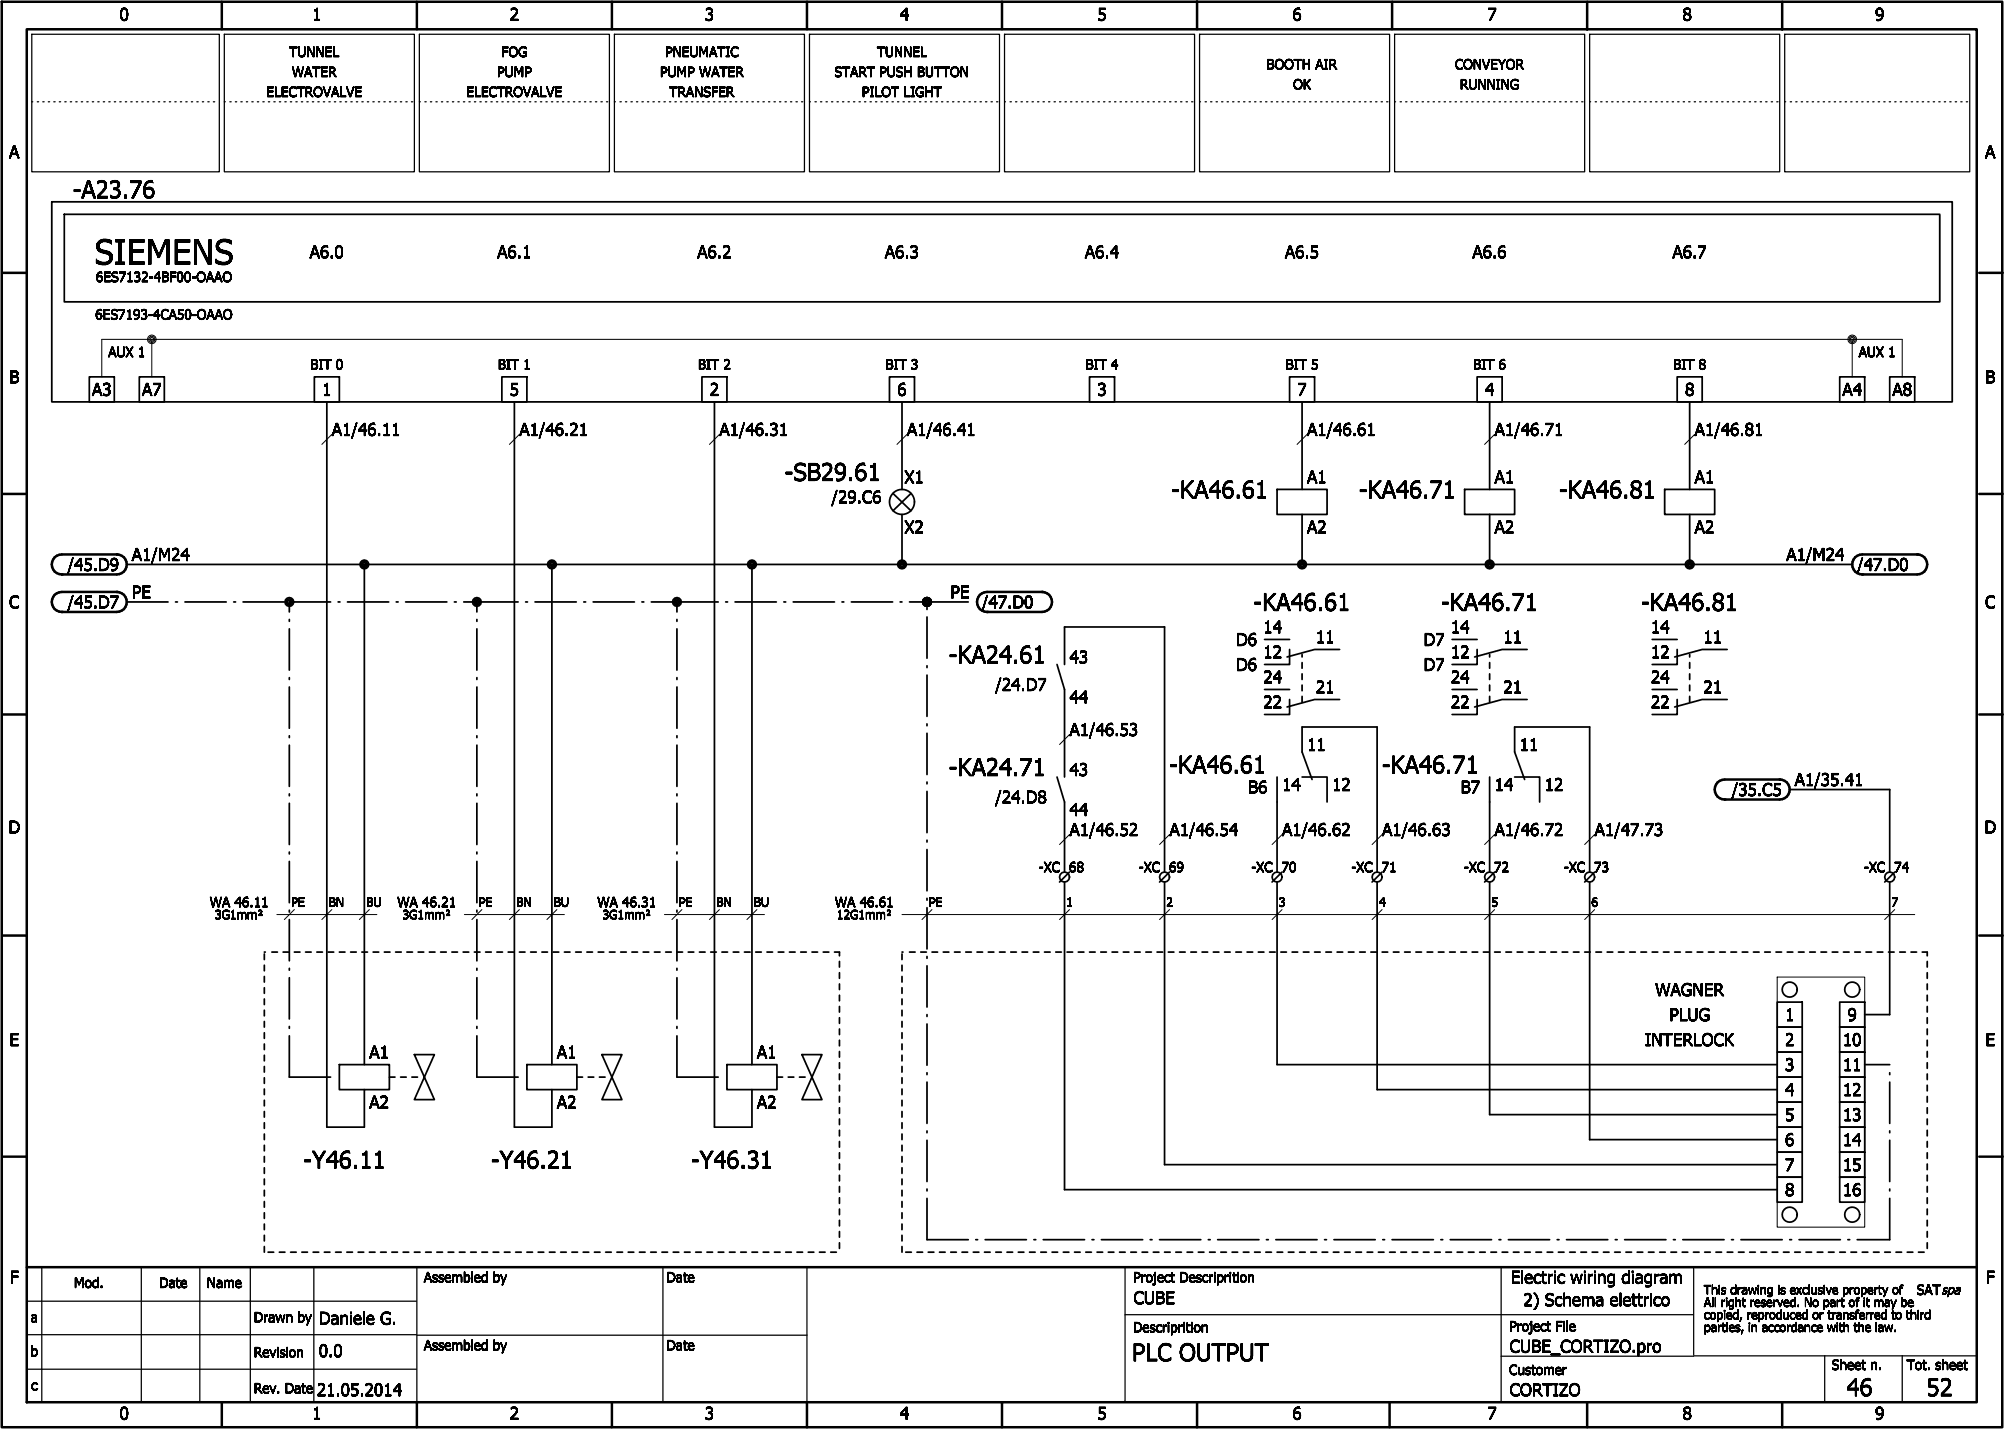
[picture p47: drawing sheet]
<svg xmlns="http://www.w3.org/2000/svg" width="401mm" height="286mm" viewBox="0 0 401 286" stroke-linecap="round" stroke-linejoin="round" font-family="sans-serif">
<defs><g id="words">
<text font-size="5" x="18.9" y="52.8">SIEMENS</text>
<g font-size="3.5">
<text x="14.6" y="39.6">-A23.76</text>
<text x="156.9" y="96.1">-SB29.61</text>
<text x="234.2" y="99.6">-KA46.61</text>
<text x="271.7" y="99.6">-KA46.71</text>
<text x="311.7" y="99.6">-KA46.81</text>
<text x="250.6" y="122.1">-KA46.61</text>
<text x="288.1" y="122.1">-KA46.71</text>
<text x="328.1" y="122.1">-KA46.81</text>
<text x="189.7" y="132.6">-KA24.61</text>
<text x="189.7" y="155.1">-KA24.71</text>
<text x="233.8" y="154.6">-KA46.61</text>
<text x="276.3" y="154.6">-KA46.71</text>
<text x="60.7" y="233.6">-Y46.11</text>
<text x="98.2" y="233.6">-Y46.21</text>
<text x="138.2" y="233.6">-Y46.31</text>
<text x="226.4" y="272.1">PLC OUTPUT</text>
<text x="369.2" y="279.1">46</text>
<text x="385.2" y="279.1">52</text>
</g>
<g font-size="2.5">
<text x="23.9" y="4.1">0</text>
<text x="62.4" y="4.1">1</text>
<text x="101.9" y="4.1">2</text>
<text x="140.9" y="4.1">3</text>
<text x="179.9" y="4.1">4</text>
<text x="219.4" y="4.1">5</text>
<text x="258.4" y="4.1">6</text>
<text x="297.4" y="4.1">7</text>
<text x="336.4" y="4.1">8</text>
<text x="374.9" y="4.1">9</text>
<text x="1.8" y="31.6">A</text>
<text x="396.9" y="31.6">A</text>
<text x="61.9" y="51.6">A6.0</text>
<text x="99.4" y="51.6">A6.1</text>
<text x="139.4" y="51.6">A6.2</text>
<text x="176.9" y="51.6">A6.3</text>
<text x="216.9" y="51.6">A6.4</text>
<text x="256.9" y="51.6">A6.5</text>
<text x="294.4" y="51.6">A6.6</text>
<text x="334.4" y="51.6">A6.7</text>
<text x="1.9" y="76.6">B</text>
<text x="397" y="76.6">B</text>
<text x="18.4" y="79.1">A3</text>
<text x="28.4" y="79.1">A7</text>
<text x="64.4" y="79.1">1</text>
<text x="101.9" y="79.1">5</text>
<text x="141.9" y="79.1">2</text>
<text x="179.4" y="79.1">6</text>
<text x="219.4" y="79.1">3</text>
<text x="259.4" y="79.1">7</text>
<text x="296.9" y="79.1">4</text>
<text x="336.9" y="79.1">8</text>
<text x="368.4" y="79.1">A4</text>
<text x="378.4" y="79.1">A8</text>
<text x="66.4" y="87.1">A1/46.11</text>
<text x="103.9" y="87.1">A1/46.21</text>
<text x="143.9" y="87.1">A1/46.31</text>
<text x="181.4" y="87.1">A1/46.41</text>
<text x="261.4" y="87.1">A1/46.61</text>
<text x="298.9" y="87.1">A1/46.71</text>
<text x="338.9" y="87.1">A1/46.81</text>
<text x="166.3" y="100.6">/29.C6</text>
<text x="180.9" y="96.6">X1</text>
<text x="261.4" y="96.6">A1</text>
<text x="298.9" y="96.6">A1</text>
<text x="338.9" y="96.6">A1</text>
<text x="180.9" y="106.6">X2</text>
<text x="261.4" y="106.6">A2</text>
<text x="298.9" y="106.6">A2</text>
<text x="338.9" y="106.6">A2</text>
<text x="26.4" y="112.1">A1/M24</text>
<text x="357.2" y="112.1">A1/M24</text>
<text x="13.5" y="114.1">/45.D9</text>
<text x="26.4" y="119.6">PE</text>
<text x="190" y="119.6">PE</text>
<text x="371.4" y="114.1">/47.D0</text>
<text x="1.8" y="121.6">C</text>
<text x="13.5" y="121.6">/45.D7</text>
<text x="196.4" y="121.6">/47.D0</text>
<text x="396.9" y="121.6">C</text>
<text x="247.2" y="129.1">D6</text>
<text x="252.6" y="126.6">14</text>
<text x="252.6" y="131.6">12</text>
<text x="263.1" y="128.6">11</text>
<text x="284.7" y="129.1">D7</text>
<text x="290.1" y="126.6">14</text>
<text x="290.1" y="131.6">12</text>
<text x="300.6" y="128.6">11</text>
<text x="330.1" y="126.6">14</text>
<text x="330.1" y="131.6">12</text>
<text x="340.6" y="128.6">11</text>
<text x="213.9" y="132.6">43</text>
<text x="247.2" y="134.1">D6</text>
<text x="252.6" y="136.6">24</text>
<text x="284.7" y="134.1">D7</text>
<text x="290.1" y="136.6">24</text>
<text x="330.1" y="136.6">24</text>
<text x="199" y="138.1">/24.D7</text>
<text x="213.9" y="140.6">44</text>
<text x="252.6" y="141.6">22</text>
<text x="263.1" y="138.6">21</text>
<text x="290.1" y="141.6">22</text>
<text x="300.6" y="138.6">21</text>
<text x="330.1" y="141.6">22</text>
<text x="340.6" y="138.6">21</text>
<text x="213.9" y="147.1">A1/46.53</text>
<text x="213.9" y="155.1">43</text>
<text x="261.4" y="150.1">11</text>
<text x="303.9" y="150.1">11</text>
<text x="199" y="160.6">/24.D8</text>
<text x="249.6" y="158.6">B6</text>
<text x="256.4" y="158.1">14</text>
<text x="266.4" y="158.1">12</text>
<text x="292.1" y="158.6">B7</text>
<text x="298.9" y="158.1">14</text>
<text x="308.9" y="158.1">12</text>
<text x="346.3" y="159.1">/35.C5</text>
<text x="358.9" y="157.1">A1/35.41</text>
<text x="1.7" y="166.6">D</text>
<text x="213.9" y="163.1">44</text>
<text x="213.9" y="167.1">A1/46.52</text>
<text x="233.9" y="167.1">A1/46.54</text>
<text x="256.4" y="167.1">A1/46.62</text>
<text x="276.4" y="167.1">A1/46.63</text>
<text x="298.9" y="167.1">A1/46.72</text>
<text x="318.9" y="167.1">A1/47.73</text>
<text x="396.8" y="166.6">D</text>
<text x="331" y="199.1">WAGNER</text>
<text x="1.9" y="209.1">E</text>
<text x="328.9" y="209.1">INTERLOCK</text>
<text x="333.8" y="204.1">PLUG</text>
<text x="356.9" y="204.1">1</text>
<text x="356.9" y="209.1">2</text>
<text x="368.5" y="209.1">10</text>
<text x="369.4" y="204.1">9</text>
<text x="397" y="209.1">E</text>
<text x="73.9" y="211.6">A1</text>
<text x="111.4" y="211.6">A1</text>
<text x="151.4" y="211.6">A1</text>
<text x="356.9" y="214.1">3</text>
<text x="368.5" y="214.1">11</text>
<text x="73.9" y="221.6">A2</text>
<text x="111.4" y="221.6">A2</text>
<text x="151.4" y="221.6">A2</text>
<text x="356.9" y="219.1">4</text>
<text x="368.5" y="219.1">12</text>
<text x="356.9" y="224.1">5</text>
<text x="368.5" y="224.1">13</text>
<text x="356.9" y="229.1">6</text>
<text x="368.5" y="229.1">14</text>
<text x="356.9" y="234.1">7</text>
<text x="356.9" y="239.1">8</text>
<text x="368.5" y="234.1">15</text>
<text x="368.5" y="239.1">16</text>
<text x="2" y="256.6">F</text>
<text x="302.1" y="256.6">Electric wiring diagram</text>
<text x="397.1" y="256.6">F</text>
<text x="226.7" y="260.7">CUBE</text>
<text x="304.6" y="261.1">2) Schema elettrico</text>
<text x="63.8" y="264.8">Daniele G.</text>
<text x="63.8" y="271.3">0.0</text>
<text x="301.9" y="270.4">CUBE_CORTIZO.pro</text>
<text x="63.4" y="279.1">21.05.2014</text>
<text x="301.9" y="279.1">CORTIZO</text>
<text x="23.9" y="283.8">0</text>
<text x="62.4" y="283.8">1</text>
<text x="101.9" y="283.8">2</text>
<text x="140.9" y="283.8">3</text>
<text x="179.9" y="283.8">4</text>
<text x="219.4" y="283.8">5</text>
<text x="258.4" y="283.8">6</text>
<text x="297.4" y="283.8">7</text>
<text x="336.4" y="283.8">8</text>
<text x="374.9" y="283.8">9</text>
</g>
<g font-size="2">
<text x="57.9" y="11.4">TUNNEL</text>
<text x="100.3" y="11.4">FOG</text>
<text x="133" y="11.4">PNEUMATIC</text>
<text x="175.4" y="11.4">TUNNEL</text>
<text x="58.4" y="15.4">WATER</text>
<text x="99.4" y="15.4">PUMP</text>
<text x="132" y="15.4">PUMP WATER</text>
<text x="166.9" y="15.4">START PUSH BUTTON</text>
<text x="253.2" y="13.9">BOOTH AIR</text>
<text x="258.6" y="17.9">OK</text>
<text x="290.9" y="13.9">CONVEYOR</text>
<text x="291.9" y="17.9">RUNNING</text>
<text x="53.3" y="19.3">ELECTROVALVE</text>
<text x="93.3" y="19.3">ELECTROVALVE</text>
<text x="133.9" y="19.3">TRANSFER</text>
<text x="172.3" y="19.3">PILOT LIGHT</text>
<text x="19.2" y="56.4">6ES7132-4BF00-OAAO</text>
<text x="19.1" y="63.9">6ES7193-4CA50-OAAO</text>
<text x="21.7" y="71.4">AUX 1</text>
<text x="371.7" y="71.4">AUX 1</text>
<text x="62.1" y="73.9">BIT 0</text>
<text x="99.6" y="73.9">BIT 1</text>
<text x="139.6" y="73.9">BIT 2</text>
<text x="177.1" y="73.9">BIT 3</text>
<text x="217.1" y="73.9">BIT 4</text>
<text x="257.1" y="73.9">BIT 5</text>
<text x="294.6" y="73.9">BIT 6</text>
<text x="334.6" y="73.9">BIT 8</text>
<text x="207.7" y="174.3">-XC</text>
<text x="213.8" y="174.3">68</text>
<text x="227.7" y="174.3">-XC</text>
<text x="233.8" y="174.3">69</text>
<text x="250.2" y="174.3">-XC</text>
<text x="256.3" y="174.3">70</text>
<text x="270.2" y="174.3">-XC</text>
<text x="276.3" y="174.3">71</text>
<text x="292.7" y="174.3">-XC</text>
<text x="298.8" y="174.3">72</text>
<text x="312.7" y="174.3">-XC</text>
<text x="318.8" y="174.3">73</text>
<text x="372.7" y="174.3">-XC</text>
<text x="378.8" y="174.3">74</text>
<text x="41.9" y="181.4">WA 46.11</text>
<text x="79.4" y="181.4">WA 46.21</text>
<text x="119.4" y="181.4">WA 46.31</text>
<text x="166.9" y="181.4">WA 46.61</text>
<text x="14.8" y="257.5">Mod.</text>
<text x="31.8" y="257.5">Date</text>
<text x="41.4" y="257.5">Name</text>
<text x="84.8" y="256.4">Assembled by</text>
<text x="133.3" y="256.4">Date</text>
<text x="226.6" y="256.4">Project Descriprition</text>
<text x="383.3" y="258.9">SATspa</text>
<text x="6.2" y="264.4">a</text>
<text x="50.8" y="264.4">Drawn by</text>
<text x="84.8" y="270">Assembled by</text>
<text x="133.3" y="270">Date</text>
<text x="226.6" y="266.4">Descriprition</text>
<text x="301.8" y="266.1">Project File</text>
<text x="6.1" y="271.2">b</text>
<text x="50.8" y="271.3">Revision</text>
<text x="301.8" y="274.9">Customer</text>
<text x="366.3" y="273.9">Sheet n.</text>
<text x="381.3" y="273.9">Tot. sheet</text>
<text x="6.2" y="278">c</text>
<text x="50.8" y="278.5">Rev. Date</text>
</g>
<g font-size="1.8">
<text x="43" y="183.8">3G1mm²</text>
<text x="58.2" y="181.3">PE</text>
<text x="65.7" y="181.3">BN</text>
<text x="73.2" y="181.3">BU</text>
<text x="80.5" y="183.8">3G1mm²</text>
<text x="95.7" y="181.3">PE</text>
<text x="103.2" y="181.3">BN</text>
<text x="110.7" y="181.3">BU</text>
<text x="120.5" y="183.8">3G1mm²</text>
<text x="135.7" y="181.3">PE</text>
<text x="143.2" y="181.3">BN</text>
<text x="150.7" y="181.3">BU</text>
<text x="167.3" y="183.8">12G1mm²</text>
<text x="185.7" y="181.3">PE</text>
<text x="213.2" y="181.3">1</text>
<text x="233.2" y="181.3">2</text>
<text x="255.7" y="181.3">3</text>
<text x="275.7" y="181.3">4</text>
<text x="298.2" y="181.3">5</text>
<text x="318.2" y="181.3">6</text>
<text x="378.2" y="181.3">7</text>
<text x="340.7" y="258.8">This drawing is exclusive property of</text>
<text x="340.7" y="261.3">All right reserved. No part of it may be</text>
<text x="340.7" y="263.8">copied, reproduced or transferred to third</text>
<text x="340.7" y="266.3">parties, in accordance with the law.</text>
</g>
</g></defs>
<g fill="none" stroke="#000" stroke-width=".35">
<path d="M10.4 40.4h380v40h-380zM12.9 42.9h375v17.4h-375zM17.9 75.3h5v5.1h-5zM27.9 75.3h5v5.1h-5zM62.9 75.3h5v5.1h-5zM100.4 75.3h5v5.1h-5zM140.4 75.3h5v5.1h-5zM177.9 75.3h5v5.1h-5zM217.9 75.3h5v5.1h-5zM257.9 75.3h5v5.1h-5zM295.4 75.3h5v5.1h-5zM335.4 75.3h5v5.1h-5z"/>
<path d="M367.9 75.3h5v5.1h-5zM377.9 75.3h5v5.1h-5zM65.4 80.4v145h7.5v-7.5M102.9 80.4v145h7.5v-7.5M142.9 80.4v145h7.5v-7.5M178.6 98.7l3.6 3.4M180.4 80.4v17.4M182.2 98.7l-3.6 3.4M255.4 97.8h10v5.1h-10zM260.4 80.4v17.4M292.9 97.8h10v5.1h-10zM297.9 80.4v17.4"/>
<path d="M332.9 97.8h10v5.1h-10zM337.9 80.4v17.4M25.4 112.9h345M72.9 112.9v100M110.4 112.9v100M150.4 112.9v100M180.4 102.9v10M260.4 102.9v10M297.9 102.9v10M337.9 102.9v10M25.4 120.4h8.2M35.1 120.4h.4"/>
<path d="M37 120.4h8.2M46.7 120.4h.4M48.6 120.4h8.3M57.9 123.8v.4M57.9 125.7v8.3M57.9 135.5v.4M57.9 137.4v8.2M66.1 120.4h-8.2v2M67.6 120.4h.4M69.5 120.4h8.2M79.2 120.4h.4M81.1 120.4h8.3"/>
<path d="M90.9 120.4h.3M92.7 120.4h10.9M95.4 120.4v2M95.4 123.8v.4M95.4 125.7v8.3M95.4 135.5v.4M95.4 137.4v8.2M105.1 120.4h.4M107 120.4h8.2M116.7 120.4h.4M118.6 120.4h8.3M128.4 120.4h.3"/>
<path d="M130.2 120.4h13.4M135.4 120.4v2M135.4 123.8v.4M135.4 125.7v8.3M135.4 135.5v.4M135.4 137.4v8.2M145.1 120.4h.4M147 120.4h8.2M156.7 120.4h.4M158.6 120.4h8.3M168.4 120.4h.3M170.2 120.4h8.3"/>
<path d="M180 120.4h.4M181.9 120.4h11.7M185.4 121.5v.4M185.4 123.4v8.2M185.4 133.1v.4M185.4 135v8.2M211.4 132.9l1.5 5v17.5M212.9 132.9v-7.5h20v48.9M252.9 127.9h5M252.9 137.9h5M257.9 129.9v3h-5M257.9 139.9v3h-5"/>
<path d="M260.4 130.9v.4M260.4 132.5v1.1M260.4 134.7v1.2M260.4 137v1.1M260.4 139.2v1.2M267.9 129.9h-5l-5.5 1.4M267.9 139.9h-5l-5.5 1.5M290.4 127.9h5M290.4 137.9h5M295.4 129.9v3h-5M295.4 139.9v3h-5M297.9 130.9v.4"/>
<path d="M297.9 132.5v1.1M297.9 134.7v1.2M297.9 137v1.1M297.9 139.2v1.2M305.4 129.9h-5l-5.5 1.4M305.4 139.9h-5l-5.5 1.5M330.4 127.9h5M330.4 137.9h5M335.4 129.9v3h-5M335.4 139.9v3h-5M337.9 130.9v.4M337.9 132.5v1.1"/>
<path d="M337.9 134.7v1.2M337.9 137v1.1M337.9 139.2v1.2M345.4 129.9h-5l-5.5 1.4M345.4 139.9h-5l-5.5 1.5M57.9 147.1v.4M57.9 149v8.2M57.9 158.7v.4M95.4 147.1v.4M95.4 149v8.2M95.4 158.7v.4M135.4 147.1v.4"/>
<path d="M135.4 149v8.2M135.4 158.7v.4M185.4 144.7v.4M185.4 146.6v8.3M185.4 156.4v.3M185.4 158.2v8.3M211.4 155.4l1.5 5v13.9M255.4 155.4v18.9M260.4 155.4h5v5M262.4 155.9l-2-5.5v-5h15v28.9M297.9 155.4v18.9M302.9 155.4h5v5"/>
<path d="M304.9 155.9l-2-5.5v-5h15v28.9M357.9 157.9h20v16.4M57.9 160.6v8.3M57.9 170.4v.3M57.9 172.2v8.3M95.4 160.6v8.3M95.4 170.4v.3M95.4 172.2v8.3M135.4 160.6v8.3M135.4 170.4v.3M135.4 172.2v8.3M185.4 168v.4"/>
<path d="M185.4 169.9v8.2M185.4 179.6v.4M212.9 176.4v61.4h142.5M213.9 174.3l-2 2.1M232.9 176.4v56.5h122.5M233.9 174.3l-2 2.1M255.4 176.4v36.5h100M256.4 174.3l-2 2.1M275.4 176.4v41.5h80M276.4 174.3l-2 2.1M297.9 176.4v46.4h57.5M298.9 174.3l-2 2.1"/>
<path d="M317.9 176.4v51.5h37.5M318.9 174.3l-2 2.1M377.9 176.4v26.5h-5M378.9 174.3l-2 2.1M52.9 190.7v1.2M52.9 193v1.1M52.9 195.2v1.2M52.9 197.5v1.1M52.9 199.7v1.2M54.4 190.4h1.1M56.6 190.4h1.1M57.9 182v.4"/>
<path d="M57.9 183.9v8.2M57.9 193.6v.4M57.9 195.5v8.2M58.9 190.4h1.1M61.1 190.4h1.1M63.4 190.4h1.1M65.6 190.4h1.1M67.9 190.4h1.1M70.1 190.4h1.1M72.4 190.4h1.1M74.6 190.4h1.1M76.9 190.4h1.1"/>
<path d="M79.1 190.4h1.1M81.4 190.4h1.1M83.6 190.4h1.1M85.9 190.4h1.1M88.1 190.4h1.1M90.4 190.4h1.1M92.6 190.4h1.1M94.9 190.4h1.1M95.4 182v.4M95.4 183.9v8.2M95.4 193.6v.4M95.4 195.5v8.2"/>
<path d="M97.1 190.4h1.1M99.4 190.4h1.1M101.6 190.4h1.1M103.9 190.4h1.1M106.1 190.4h1.1M108.4 190.4h1.1M110.6 190.4h1.1M112.9 190.4h1.1M115.1 190.4h1.1M117.4 190.4h1.1M119.6 190.4h1.1M121.9 190.4h1.1"/>
<path d="M124.1 190.4h1.1M126.4 190.4h1.1M128.6 190.4h1.1M130.9 190.4h1.1M133.1 190.4h1.1M135.4 190.4h1.1M135.4 182v.4M135.4 183.9v8.2M135.4 193.6v.4M135.4 195.5v8.2M137.6 190.4h1.1M139.9 190.4h1.1"/>
<path d="M142.1 190.4h1.1M144.4 190.4h1.1M146.6 190.4h1.1M148.9 190.4h1.1M151.1 190.4h1.1M153.4 190.4h1.1M155.6 190.4h1.1M157.9 190.4h1.1M160.1 190.4h1.1M162.4 190.4h1.1M164.6 190.4h1.1M166.9 190.4h1v.7"/>
<path d="M167.9 192.2v1.2M167.9 194.5v1.1M167.9 196.7v1.2M167.9 199v1.1M180.4 190.7v1.2M180.4 193v1.1M180.4 195.2v1.2M180.4 197.5v1.1M180.4 199.7v1.2M181.9 190.4h1.1M184.1 190.4h1.1M185.4 181.5v8.2"/>
<path d="M185.4 191.2v.4M185.4 193.1v8.3M186.4 190.4h1.1M188.6 190.4h1.1M190.9 190.4h1.1M193.1 190.4h1.1M195.4 190.4h1.1M197.6 190.4h1.1M199.9 190.4h1.1M202.1 190.4h1.1M204.4 190.4h1.1M206.6 190.4h1.1"/>
<path d="M208.9 190.4h1.1M211.1 190.4h1.1M213.4 190.4h1.1M215.6 190.4h1.1M217.9 190.4h1.1M220.1 190.4h1.1M222.4 190.4h1.1M224.6 190.4h1.1M226.9 190.4h1.1M229.1 190.4h1.1M231.4 190.4h1.1M233.6 190.4h1.1"/>
<path d="M235.9 190.4h1.1M238.1 190.4h1.1M240.4 190.4h1.1M242.6 190.4h1.1M244.9 190.4h1.1M247.1 190.4h1.1M249.4 190.4h1.1M251.6 190.4h1.1M253.9 190.4h1.1M256.1 190.4h1.1M258.4 190.4h1.1M260.6 190.4h1.1"/>
<path d="M262.9 190.4h1.1M265.1 190.4h1.1M267.4 190.4h1.1M269.6 190.4h1.1M271.9 190.4h1.1M274.1 190.4h1.1M276.4 190.4h1.1M278.6 190.4h1.1M280.9 190.4h1.1M283.1 190.4h1.1M285.4 190.4h1.1M287.6 190.4h1.1"/>
<path d="M289.9 190.4h1.1M292.1 190.4h1.1M294.4 190.4h1.1M296.6 190.4h1.1M298.9 190.4h1.1M301.1 190.4h1.1M303.4 190.4h1.1M305.6 190.4h1.1M307.9 190.4h1.1M310.1 190.4h1.1M312.4 190.4h1.1M314.6 190.4h1.1"/>
<path d="M316.9 190.4h1.1M319.1 190.4h1.1M321.4 190.4h1.1M323.6 190.4h1.1M325.9 190.4h1.1M328.1 190.4h1.1M330.4 190.4h1.1M332.6 190.4h1.1M334.9 190.4h1.1M337.1 190.4h1.1M339.4 190.4h1.1M341.6 190.4h1.1"/>
<path d="M343.9 190.4h1.1M346.1 190.4h1.1M348.4 190.4h1.1M350.6 190.4h1.1M352.9 190.4h1.1M355.1 190.4h1.1M357.4 190.4h1.1M359.6 190.4h1.1M361.9 190.4h1.1M364.1 190.4h1.1M366.4 190.4h1.1M368.6 190.4h1.1"/>
<path d="M370.9 190.4h1.1M373.1 190.4h1.1M375.4 190.4h1.1M377.6 190.4h1.1M379.9 190.4h1.1M382.1 190.4h1.1M384.4 190.4h1v.7M385.4 192.2v1.2M385.4 194.5v1.1M385.4 196.7v1.2M385.4 199v1.1M52.9 202v1.1"/>
<path d="M52.9 204.2v1.2M52.9 206.5v1.1M52.9 208.7v1.1M52.9 211v1.1M52.9 213.2v1.2M52.9 215.5v1.1M52.9 217.7v1.2M52.9 220v1.1M57.9 207.1v8.2h8.2M57.9 205.2v.4M67.9 212.9h10v5h-10zM77.9 215.3h1.1"/>
<path d="M80.1 215.3h1.1M82.4 215.3h1.1M82.9 210.9l4 9h-4l4-9zM95.4 207.1v8.2h8.2M95.4 205.2v.4M105.4 212.9h10v5h-10zM115.4 215.3h1.1M117.6 215.3h1.1M119.9 215.3h1.1M120.4 210.9l4 9h-4l4-9zM135.4 207.1v8.2h8.2M135.4 205.2v.4"/>
<path d="M145.4 212.9h10v5h-10zM155.4 215.3h1.1M157.6 215.3h1.1M159.9 215.3h1.1M160.4 210.9l4 9h-4l4-9zM167.9 201.2v1.1M167.9 203.5v1.1M167.9 205.7v1.2M167.9 208v1.1M167.9 210.2v1.2M167.9 212.5v1.1M167.9 214.7v1.2"/>
<path d="M167.9 217v1.1M167.9 219.2v1.2M180.4 202v1.1M180.4 204.2v1.2M180.4 206.5v1.1M180.4 208.7v1.1M180.4 211v1.1M180.4 213.2v1.2M180.4 215.5v1.1M180.4 217.7v1.2M180.4 220v1.1M185.4 202.9v.3"/>
<path d="M185.4 204.7v8.3M185.4 214.5v.4M185.4 216.4v8.2M355.4 200.4h5v5h-5zM355.4 205.4h5v5h-5zM355.4 210.4h5v4.9h-5zM355.4 215.3h5v5.1h-5zM367.9 200.4h5v5h-5zM367.9 205.4h5v5h-5zM367.9 210.4h5v4.9h-5zM367.9 215.3h5v5.1h-5zM372.9 212.9h5"/>
<path d="M377.9 214.5v.4M377.9 216.4v8.2M385.4 201.2v1.1M385.4 203.5v1.1M385.4 205.7v1.2M385.4 208v1.1M385.4 210.2v1.2M385.4 212.5v1.1M385.4 214.7v1.2M385.4 217v1.1M385.4 219.2v1.2M52.9 222.2v1.2"/>
<path d="M52.9 224.5v1.1M52.9 226.7v1.2M52.9 229v1.1M52.9 231.2v1.2M52.9 233.5v1.1M52.9 235.7v1.2M52.9 238v1.1M167.9 221.5v1.1M167.9 223.7v1.1M167.9 226v1.1M167.9 228.2v1.2M167.9 230.5v1.1"/>
<path d="M167.9 232.7v1.2M167.9 235v1.1M167.9 237.2v1.2M167.9 239.5v1.1M180.4 222.2v1.2M180.4 224.5v1.1M180.4 226.7v1.2M180.4 229v1.1M180.4 231.2v1.2M180.4 233.5v1.1M180.4 235.7v1.2M180.4 238v1.1"/>
<path d="M185.4 226.1v.4M185.4 228v8.2M185.4 237.7v.4M185.4 239.6v8.3h8.2M355.4 220.4h5v5h-5zM355.4 225.4h5v4.9h-5zM355.4 230.3h5v5.1h-5zM355.4 235.4h5v5h-5zM367.9 220.4h5v5h-5zM367.9 225.4h5v4.9h-5zM367.9 230.3h5v5.1h-5zM367.9 235.4h5v5h-5z"/>
<path d="M377.9 226.1v.4M377.9 228v8.2M377.9 237.7v.4M377.9 239.6v8.3h-6.5M385.4 221.5v1.1M385.4 223.7v1.1M385.4 226v1.1M385.4 228.2v1.2M385.4 230.5v1.1M385.4 232.7v1.2M385.4 235v1.1M385.4 237.2v1.2"/>
<path d="M385.4 239.5v1.1M52.9 240.2v1.2M52.9 242.5v1.1M52.9 244.7v1.2M52.9 247v1.1M52.9 249.2v1.2M53.6 250.4h1.1M55.9 250.4h1.1M58.1 250.4h1.1M60.4 250.4h1.1M62.6 250.4h1.1M64.9 250.4h1.1"/>
<path d="M67.1 250.4h1.1M69.4 250.4h1.1M71.6 250.4h1.1M73.9 250.4h1.1M76.1 250.4h1.1M78.4 250.4h1.1M80.6 250.4h1.1M82.9 250.4h1.1M85.1 250.4h1.1M87.4 250.4h1.1M89.6 250.4h1.1M91.9 250.4h1.1"/>
<path d="M94.1 250.4h1.1M96.4 250.4h1.1M98.6 250.4h1.1M100.9 250.4h1.1M103.1 250.4h1.1M105.4 250.4h1.1M107.6 250.4h1.1M109.9 250.4h1.1M112.1 250.4h1.1M114.4 250.4h1.1M116.6 250.4h1.1M118.9 250.4h1.1"/>
<path d="M121.1 250.4h1.1M123.4 250.4h1.1M125.6 250.4h1.1M127.9 250.4h1.1M130.1 250.4h1.1M132.4 250.4h1.1M134.6 250.4h1.1M136.9 250.4h1.1M139.1 250.4h1.1M141.4 250.4h1.1M143.6 250.4h1.1M145.9 250.4h1.1"/>
<path d="M148.1 250.4h1.1M150.4 250.4h1.1M152.6 250.4h1.1M154.9 250.4h1.1M157.1 250.4h1.1M159.4 250.4h1.1M161.6 250.4h1.1M163.9 250.4h1.1M166.1 250.4h1.1M167.9 241.7v1.2M167.9 244v1.1M167.9 246.2v1.2"/>
<path d="M167.9 248.5v1.1M180.4 240.2v1.2M180.4 242.5v1.1M180.4 244.7v1.2M180.4 247v1.1M180.4 249.2v1.2M181.1 250.4h1.1M183.4 250.4h1.1M185.6 250.4h1.1M187.9 250.4h1.1M190.1 250.4h1.1M192.4 250.4h1.1"/>
<path d="M194.6 250.4h1.1M195.1 247.9h.4M196.9 250.4h1.1M197 247.9h8.2M199.1 250.4h1.1M201.4 250.4h1.1M203.6 250.4h1.1M205.9 250.4h1.1M206.7 247.9h.4M208.1 250.4h1.1M208.6 247.9h8.3M210.4 250.4h1.1"/>
<path d="M212.6 250.4h1.1M214.9 250.4h1.1M217.1 250.4h1.1M218.4 247.9h.3M219.4 250.4h1.1M220.2 247.9h8.3M221.6 250.4h1.1M223.9 250.4h1.1M226.1 250.4h1.1M228.4 250.4h1.1M230 247.9h.4M230.6 250.4h1.1"/>
<path d="M231.9 247.9h8.2M232.9 250.4h1.1M235.1 250.4h1.1M237.4 250.4h1.1M239.6 250.4h1.1M241.6 247.9h.4M241.9 250.4h1.1M243.5 247.9h8.2M244.1 250.4h1.1M246.4 250.4h1.1M248.6 250.4h1.1M250.9 250.4h1.1"/>
<path d="M253.1 250.4h1.1M253.2 247.9h.4M255.1 247.9h8.3M255.4 250.4h1.1M257.6 250.4h1.1M259.9 250.4h1.1M262.1 250.4h1.1M264.4 250.4h1.1M264.9 247.9h.3M266.6 250.4h1.1M266.7 247.9h8.3M268.9 250.4h1.1"/>
<path d="M271.1 250.4h1.1M273.4 250.4h1.1M275.6 250.4h1.1M276.5 247.9h.4M277.9 250.4h1.1M278.4 247.9h8.2M280.1 250.4h1.1M282.4 250.4h1.1M284.6 250.4h1.1M286.9 250.4h1.1M288.1 247.9h.4M289.1 250.4h1.1"/>
<path d="M290 247.9h8.2M291.4 250.4h1.1M293.6 250.4h1.1M295.9 250.4h1.1M298.1 250.4h1.1M299.7 247.9h.4M300.4 250.4h1.1M301.6 247.9h8.3M302.6 250.4h1.1M304.9 250.4h1.1M307.1 250.4h1.1M309.4 250.4h1.1"/>
<path d="M311.4 247.9h.3M311.6 250.4h1.1M313.2 247.9h8.3M313.9 250.4h1.1M316.1 250.4h1.1M318.4 250.4h1.1M320.6 250.4h1.1M322.9 250.4h1.1M323 247.9h.4M324.9 247.9h8.2M325.1 250.4h1.1M327.4 250.4h1.1"/>
<path d="M329.6 250.4h1.1M331.9 250.4h1.1M334.1 250.4h1.1M334.6 247.9h.4M336.4 250.4h1.1M336.5 247.9h8.2M338.6 250.4h1.1M340.9 250.4h1.1M343.1 250.4h1.1M345.4 250.4h1.1M346.2 247.9h.4M347.6 250.4h1.1"/>
<path d="M348.1 247.9h8.3M349.9 250.4h1.1M352.1 250.4h1.1M354.4 250.4h1.1M356.6 250.4h1.1M357.9 247.9h.3M358.9 250.4h1.1M359.7 247.9h8.3M361.1 250.4h1.1M363.4 250.4h1.1M365.6 250.4h1.1M367.9 250.4h1.1"/>
<path d="M369.5 247.9h.4M370.1 250.4h1.1M372.4 250.4h1.1M374.6 250.4h1.1M376.9 250.4h1.1M379.1 250.4h1.1M381.4 250.4h1.1M383.6 250.4h1.1M385.4 241.7v1.2M385.4 244v1.1M385.4 246.2v1.2M385.4 248.5v1.1"/>
<circle cx="72.9" cy="112.9" r=".37"/>
<circle cx="72.9" cy="112.9" r=".62"/>
<circle cx="72.9" cy="112.9" r=".87"/>
<circle cx="110.4" cy="112.9" r=".37"/>
<circle cx="110.4" cy="112.9" r=".62"/>
<circle cx="110.4" cy="112.9" r=".87"/>
<circle cx="150.4" cy="112.9" r=".63"/>
<circle cx="150.4" cy="112.9" r=".37"/>
<circle cx="150.4" cy="112.9" r=".87"/>
<circle cx="180.4" cy="100.4" r="2.5"/>
<circle cx="180.4" cy="112.9" r=".38"/>
<circle cx="180.4" cy="112.9" r=".63"/>
<circle cx="180.4" cy="112.9" r=".87"/>
<circle cx="260.4" cy="112.9" r=".63"/>
<circle cx="260.4" cy="112.9" r=".37"/>
<circle cx="260.4" cy="112.9" r=".87"/>
<circle cx="297.9" cy="112.9" r=".63"/>
<circle cx="297.9" cy="112.9" r=".37"/>
<circle cx="297.9" cy="112.9" r=".87"/>
<circle cx="337.9" cy="112.9" r=".62"/>
<circle cx="337.9" cy="112.9" r=".87"/>
<circle cx="337.9" cy="112.9" r=".38"/>
<circle cx="57.9" cy="120.4" r=".62"/>
<circle cx="57.9" cy="120.4" r=".87"/>
<circle cx="57.9" cy="120.4" r=".38"/>
<circle cx="95.4" cy="120.4" r=".37"/>
<circle cx="95.4" cy="120.4" r=".62"/>
<circle cx="95.4" cy="120.4" r=".87"/>
<circle cx="135.4" cy="120.4" r=".63"/>
<circle cx="135.4" cy="120.4" r=".37"/>
<circle cx="135.4" cy="120.4" r=".87"/>
<circle cx="185.4" cy="120.4" r=".63"/>
<circle cx="185.4" cy="120.4" r=".37"/>
<circle cx="185.4" cy="120.4" r=".87"/>
<circle cx="212.9" cy="175.3" r="1"/>
<circle cx="232.9" cy="175.3" r="1"/>
<circle cx="255.4" cy="175.3" r="1"/>
<circle cx="275.4" cy="175.3" r="1"/>
<circle cx="297.9" cy="175.3" r="1"/>
<circle cx="317.9" cy="175.3" r="1"/>
<circle cx="377.9" cy="175.3" r="1"/>
<circle cx="357.9" cy="197.9" r="1.5"/>
<circle cx="370.4" cy="197.9" r="1.5"/>
<circle cx="357.9" cy="242.9" r="1.5"/>
<circle cx="370.4" cy="242.9" r="1.5"/>
</g>
<g fill="#000">
<circle cx="12.4" cy="114.9" r=".25"/>
<circle cx="23.4" cy="110.8" r=".25"/>
<circle cx="23.4" cy="118.3" r=".25"/>
<circle cx="208.4" cy="118.3" r=".25"/>
<circle cx="372.4" cy="114.9" r=".25"/>
<circle cx="383.4" cy="110.8" r=".25"/>
<circle cx="12.4" cy="122.4" r=".25"/>
<circle cx="197.4" cy="122.4" r=".25"/>
<circle cx="344.9" cy="159.9" r=".25"/>
<circle cx="355.9" cy="155.9" r=".25"/>
<circle cx="52.9" cy="190.4" r=".17"/>
<circle cx="180.4" cy="190.4" r=".17"/>
</g>
<g fill="none" stroke="#000" stroke-width=".25">
<path d="M6.4 6.9h37.5v27.4h-37.5zM44.9 6.9h38v27.4h-38zM83.9 6.9h38v27.4h-38zM122.9 6.9h38v27.4h-38zM161.9 6.9h38v27.4h-38zM200.9 6.9h38v27.4h-38zM239.9 6.9h38v27.4h-38zM278.9 6.9h38v27.4h-38zM317.9 6.9h38v27.4h-38zM356.9 6.9h37v27.4h-37zM6.4 20.4h.1M7.5 20.4h.2"/>
<path d="M8.6 20.4h.2M9.7 20.4h.2M10.8 20.4h.2M11.9 20.4h.2M13 20.4h.2M14.1 20.4h.2M15.2 20.4h.2M16.3 20.4h.2M17.4 20.4h.2M18.5 20.4h.2M19.6 20.4h.2M20.7 20.4h.2"/>
<path d="M21.8 20.4h.2M22.9 20.4h.2M24 20.4h.2M25.1 20.4h.2M26.2 20.4h.2M27.3 20.4h.2M28.4 20.4h.2M29.5 20.4h.2M30.6 20.4h.2M31.7 20.4h.2M32.8 20.4h.2M33.9 20.4h.2"/>
<path d="M35 20.4h.2M36.1 20.4h.2M37.2 20.4h.2M38.3 20.4h.2M39.4 20.4h.2M40.5 20.4h.2M41.6 20.4h.2M42.7 20.4h.2M44.9 20.4h.1M46 20.4h.2M47.1 20.4h.2M48.2 20.4h.2"/>
<path d="M49.3 20.4h.2M50.4 20.4h.2M51.5 20.4h.2M52.6 20.4h.2M53.7 20.4h.2M54.8 20.4h.2M55.9 20.4h.2M57 20.4h.2M58.1 20.4h.2M59.2 20.4h.2M60.3 20.4h.2M61.4 20.4h.2"/>
<path d="M62.5 20.4h.2M63.6 20.4h.2M64.7 20.4h.2M65.8 20.4h.2M66.9 20.4h.2M68 20.4h.2M69.1 20.4h.2M70.2 20.4h.2M71.3 20.4h.2M72.4 20.4h.2M73.5 20.4h.2M74.6 20.4h.2"/>
<path d="M75.7 20.4h.2M76.8 20.4h.2M77.9 20.4h.2M79 20.4h.2M80.1 20.4h.2M81.2 20.4h.2M82.3 20.4h.2M83.9 20.4h.1M85 20.4h.2M86.1 20.4h.2M87.2 20.4h.2M88.3 20.4h.2"/>
<path d="M89.4 20.4h.2M90.5 20.4h.2M91.6 20.4h.2M92.7 20.4h.2M93.8 20.4h.2M94.9 20.4h.2M96 20.4h.2M97.1 20.4h.2M98.2 20.4h.2M99.3 20.4h.2M100.4 20.4h.2M101.5 20.4h.2"/>
<path d="M102.6 20.4h.2M103.7 20.4h.2M104.8 20.4h.2M105.9 20.4h.2M107 20.4h.2M108.1 20.4h.2M109.2 20.4h.2M110.3 20.4h.2M111.4 20.4h.2M112.5 20.4h.2M113.6 20.4h.2M114.7 20.4h.2"/>
<path d="M115.8 20.4h.2M116.9 20.4h.2M118 20.4h.2M119.1 20.4h.2M120.2 20.4h.2M121.3 20.4h.2M122.9 20.4h.1M124 20.4h.2M125.1 20.4h.2M126.2 20.4h.2M127.3 20.4h.2M128.4 20.4h.2"/>
<path d="M129.5 20.4h.2M130.6 20.4h.2M131.7 20.4h.2M132.8 20.4h.2M133.9 20.4h.2M135 20.4h.2M136.1 20.4h.2M137.2 20.4h.2M138.3 20.4h.2M139.4 20.4h.2M140.5 20.4h.2M141.6 20.4h.2"/>
<path d="M142.7 20.4h.2M143.8 20.4h.2M144.9 20.4h.2M146 20.4h.2M147.1 20.4h.2M148.2 20.4h.2M149.3 20.4h.2M150.4 20.4h.2M151.5 20.4h.2M152.6 20.4h.2M153.7 20.4h.2M154.8 20.4h.2"/>
<path d="M155.9 20.4h.2M157 20.4h.2M158.1 20.4h.2M159.2 20.4h.2M160.3 20.4h.2M161.9 20.4h.1M163 20.4h.2M164.1 20.4h.2M165.2 20.4h.2M166.3 20.4h.2M167.4 20.4h.2M168.5 20.4h.2"/>
<path d="M169.6 20.4h.2M170.7 20.4h.2M171.8 20.4h.2M172.9 20.4h.2M174 20.4h.2M175.1 20.4h.2M176.2 20.4h.2M177.3 20.4h.2M178.4 20.4h.2M179.5 20.4h.2M180.6 20.4h.2M181.7 20.4h.2"/>
<path d="M182.8 20.4h.2M183.9 20.4h.2M185 20.4h.2M186.1 20.4h.2M187.2 20.4h.2M188.3 20.4h.2M189.4 20.4h.2M190.5 20.4h.2M191.6 20.4h.2M192.7 20.4h.2M193.8 20.4h.2M194.9 20.4h.2"/>
<path d="M196 20.4h.2M197.1 20.4h.2M198.2 20.4h.2M199.3 20.4h.2M200.9 20.4h.1M202 20.4h.2M203.1 20.4h.2M204.2 20.4h.2M205.3 20.4h.2M206.4 20.4h.2M207.5 20.4h.2M208.6 20.4h.2"/>
<path d="M209.7 20.4h.2M210.8 20.4h.2M211.9 20.4h.2M213 20.4h.2M214.1 20.4h.2M215.2 20.4h.2M216.3 20.4h.2M217.4 20.4h.2M218.5 20.4h.2M219.6 20.4h.2M220.7 20.4h.2M221.8 20.4h.2"/>
<path d="M222.9 20.4h.2M224 20.4h.2M225.1 20.4h.2M226.2 20.4h.2M227.3 20.4h.2M228.4 20.4h.2M229.5 20.4h.2M230.6 20.4h.2M231.7 20.4h.2M232.8 20.4h.2M233.9 20.4h.2M235 20.4h.2"/>
<path d="M236.1 20.4h.2M237.2 20.4h.2M238.3 20.4h.2M239.9 20.4h.1M241 20.4h.2M242.1 20.4h.2M243.2 20.4h.2M244.3 20.4h.2M245.4 20.4h.2M246.5 20.4h.2M247.6 20.4h.2M248.7 20.4h.2"/>
<path d="M249.8 20.4h.2M250.9 20.4h.2M252 20.4h.2M253.1 20.4h.2M254.2 20.4h.2M255.3 20.4h.2M256.4 20.4h.2M257.5 20.4h.2M258.6 20.4h.2M259.7 20.4h.2M260.8 20.4h.2M261.9 20.4h.2"/>
<path d="M263 20.4h.2M264.1 20.4h.2M265.2 20.4h.2M266.3 20.4h.2M267.4 20.4h.2M268.5 20.4h.2M269.6 20.4h.2M270.7 20.4h.2M271.8 20.4h.2M272.9 20.4h.2M274 20.4h.2M275.1 20.4h.2"/>
<path d="M276.2 20.4h.2M277.3 20.4h.2M278.9 20.4h.1M280 20.4h.2M281.1 20.4h.2M282.2 20.4h.2M283.3 20.4h.2M284.4 20.4h.2M285.5 20.4h.2M286.6 20.4h.2M287.7 20.4h.2M288.8 20.4h.2"/>
<path d="M289.9 20.4h.2M291 20.4h.2M292.1 20.4h.2M293.2 20.4h.2M294.3 20.4h.2M295.4 20.4h.2M296.5 20.4h.2M297.6 20.4h.2M298.7 20.4h.2M299.8 20.4h.2M300.9 20.4h.2M302 20.4h.2"/>
<path d="M303.1 20.4h.2M304.2 20.4h.2M305.3 20.4h.2M306.4 20.4h.2M307.5 20.4h.2M308.6 20.4h.2M309.7 20.4h.2M310.8 20.4h.2M311.9 20.4h.2M313 20.4h.2M314.1 20.4h.2M315.2 20.4h.2"/>
<path d="M316.3 20.4h.2M317.9 20.4h.1M319 20.4h.2M320.1 20.4h.2M321.2 20.4h.2M322.3 20.4h.2M323.4 20.4h.2M324.5 20.4h.2M325.6 20.4h.2M326.7 20.4h.2M327.8 20.4h.2M328.9 20.4h.2"/>
<path d="M330 20.4h.2M331.1 20.4h.2M332.2 20.4h.2M333.3 20.4h.2M334.4 20.4h.2M335.5 20.4h.2M336.6 20.4h.2M337.7 20.4h.2M338.8 20.4h.2M339.9 20.4h.2M341 20.4h.2M342.1 20.4h.2"/>
<path d="M343.2 20.4h.2M344.3 20.4h.2M345.4 20.4h.2M346.5 20.4h.2M347.6 20.4h.2M348.7 20.4h.2M349.8 20.4h.2M350.9 20.4h.2M352 20.4h.2M353.1 20.4h.2M354.2 20.4h.2M355.3 20.4h.2"/>
<path d="M356.9 20.4h.1M358 20.4h.2M359.1 20.4h.2M360.2 20.4h.2M361.3 20.4h.2M362.4 20.4h.2M363.5 20.4h.2M364.6 20.4h.2M365.7 20.4h.2M366.8 20.4h.2M367.9 20.4h.2M369 20.4h.2"/>
<path d="M370.1 20.4h.2M371.2 20.4h.2M372.3 20.4h.2M373.4 20.4h.2M374.5 20.4h.2M375.6 20.4h.2M376.7 20.4h.2M377.8 20.4h.2M378.9 20.4h.2M380 20.4h.2M381.1 20.4h.2M382.2 20.4h.2"/>
<path d="M383.3 20.4h.2M384.4 20.4h.2M385.5 20.4h.2M386.6 20.4h.2M387.7 20.4h.2M388.8 20.4h.2M389.9 20.4h.2M391 20.4h.2M392.1 20.4h.2M393.2 20.4h.2M8.4 253.4v27M28.3 253.4v27"/>
<path d="M40 253.4v27M50.1 253.4v27M62.8 253.4v27M83.4 253.4v27M132.6 253.6v26.5M161.4 253.4v26.9M225 253.4v27M300.2 253.4v27M338.7 253.4v17.5M5.4 266.9h77.9M5.4 260.2h77.9M5.4 273.8h77.9"/>
<path d="M83.4 267h78M225 262.9h113.6M300.2 271.2h38.5M338.7 271.1h56.6M364.9 271v9.4M380.4 271v9.4"/>
</g>
<g fill="none" stroke="#000" stroke-width=".5">
<path d="M.4 .4h400v285h-400zM5.4 5.9h389.9v274.5h-389.9zM44.4 .4v5.5M83.4 .4v5.5M122.4 .4v5.5M161.4 .4v5.5M200.4 .4v5.5M239.4 .3v5.6M278.4 .4v5.5M317.4 .4v5.6M356.4 .4v5.6M.7 54.6h4.7"/>
<path d="M395.8 54.6h4.7M.7 98.8h4.7M395.8 98.8h4.7M10.9 111.4l.9-.5 .6-.1h11a2 2 0 0 1 2 2.1 2 2 0 0 1-2 2h-11a2.02 2.02 0 0 1-1.9-1.3 2.02 2.02 0 0 1 .4-2.2zM10.9 118.9l.9-.5 .6-.1h11a2 2 0 0 1 2 2.1 2 2 0 0 1-2 2h-11a2.02 2.02 0 0 1-1.9-1.3 2.02 2.02 0 0 1 .4-2.2zM195.9 118.9l.9-.5 .6-.1h11a2 2 0 0 1 2 2.1 2 2 0 0 1-2 2h-11a2.02 2.02 0 0 1-1.9-1.3 2.02 2.02 0 0 1 .4-2.2zM370.9 111.4l.9-.5 .6-.1h11a2 2 0 0 1 2 2.1 2 2 0 0 1-2 2h-11a2.02 2.02 0 0 1-1.9-1.3 2.02 2.02 0 0 1 .4-2.2zM.7 142.9h4.7M343.4 156.4l.9-.5h.6h11a2 2 0 0 1 2 2 2 2 0 0 1-2 2h-11a2.02 2.02 0 0 1-1.9-1.3 2.02 2.02 0 0 1 .4-2.2zM395.8 142.9h4.7M.7 187h4.7M395.8 187h4.7"/>
<path d="M.7 231.3h4.7M395.8 231.3h4.7M5.4 253.4h389.9M44.4 280.4v4.9M83.4 280.4v5M122.4 280.4v5M161.4 280.4v5M200.4 280.4v5M239.4 280.6v4.8M277.9 280.4v5M317.4 280.5v4.9M356.4 280.5v4.9"/>
</g>
<g fill="none" stroke="#000" stroke-width=".2">
<path d="M20.4 75.3v-7.5h360v7.5M30.4 67.8v7.5M370.4 67.8v7.5M66.4 86.9l-2 2M103.9 86.9l-2 2M143.9 86.9l-2 2M181.4 86.9l-2 2M261.4 86.9l-2 2M298.9 86.9l-2 2M338.9 86.9l-2 2M213.9 146.9l-2 2M213.9 166.8l-2 2.1"/>
<path d="M233.9 166.8l-2 2.1M256.4 166.8l-2 2.1M276.4 166.8l-2 2.1M298.9 166.8l-2 2.1M318.9 166.8l-2 2.1M55.4 182.9h20M58.9 181.8l-2 2.1M66.4 181.8l-2 2.1M73.9 181.8l-2 2.1M92.9 182.9h20M96.4 181.8l-2 2.1M103.9 181.8l-2 2.1"/>
<path d="M111.4 181.8l-2 2.1M132.9 182.9h20M136.4 181.8l-2 2.1M143.9 181.8l-2 2.1M151.4 181.8l-2 2.1M180.4 182.9h202.5M186.4 181.8l-2 2.1M213.9 181.8l-2 2.1M233.9 181.8l-2 2.1M256.4 181.8l-2 2.1M276.4 181.8l-2 2.1M298.9 181.8l-2 2.1"/>
<path d="M318.9 181.8l-2 2.1M355.4 195.4h17.5v49.9h-17.5zM378.9 181.8l-2 2.1"/>
<circle cx="30.4" cy="67.9" r=".38"/>
<circle cx="30.4" cy="67.9" r=".63"/>
<circle cx="30.4" cy="67.9" r=".87"/>
<circle cx="370.4" cy="67.9" r=".38"/>
<circle cx="370.4" cy="67.9" r=".63"/>
<circle cx="370.4" cy="67.9" r=".87"/>
</g>
<use href="#words"/>
</svg>
